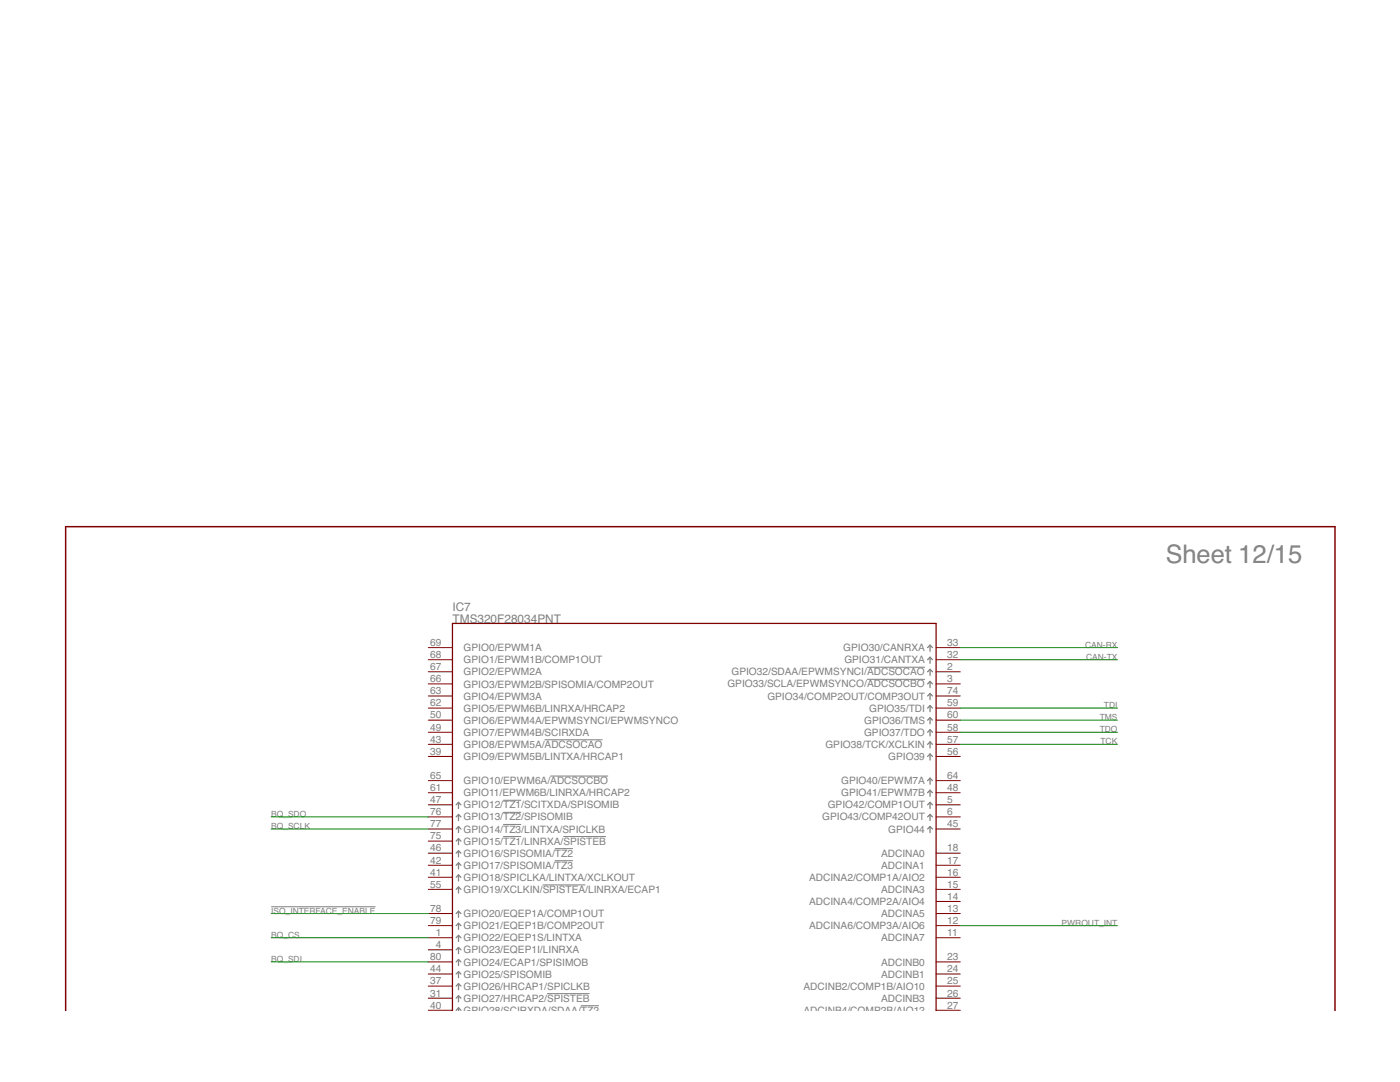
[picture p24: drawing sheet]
<svg xmlns="http://www.w3.org/2000/svg" width="279mm" height="216mm" viewBox="0 0 279 216" stroke-linecap="round" stroke-linejoin="round" font-family="sans-serif">
<defs><g id="words">
<text font-size="5.1" fill="#808080" x="232.7" y="112.3">Sheet 12/15</text>
<g font-size="2.4" fill="#808080">
<text x="90.3" y="124.4">TMS320F28034PNT</text>
<text x="90.3" y="122">IC7</text>
</g>
<g font-size="2" fill="#808080">
<text x="85.8" y="131.3">68</text>
<text x="85.8" y="128.9">69</text>
<text x="92.5" y="129.9">GPIO0/EPWM1A</text>
<text x="168.3" y="129.9">GPIO30/CANRXA</text>
<text x="189" y="131.3">32</text>
<text x="189" y="128.9">33</text>
<text x="85.8" y="136.1">66</text>
<text x="85.8" y="133.7">67</text>
<text x="92.5" y="137.2">GPIO3/EPWM2B/SPISOMIA/COMP2OUT</text>
<text x="92.5" y="134.8">GPIO2/EPWM2A</text>
<text x="92.5" y="132.4">GPIO1/EPWM1B/COMP1OUT</text>
<text x="145.2" y="137.2">GPIO33/SCLA/EPWMSYNCO/ADCSOCBO</text>
<text x="146" y="134.8">GPIO32/SDAA/EPWMSYNCI/ADCSOCAO</text>
<text x="168.5" y="132.4">GPIO31/CANTXA</text>
<text x="189" y="133.7">2</text>
<text x="189" y="136.1">3</text>
<text x="85.8" y="143.4">50</text>
<text x="85.8" y="140.9">62</text>
<text x="85.8" y="138.5">63</text>
<text x="92.5" y="142">GPIO5/EPWM6B/LINRXA/HRCAP2</text>
<text x="92.5" y="139.6">GPIO4/EPWM3A</text>
<text x="153.1" y="139.6">GPIO34/COMP2OUT/COMP3OUT</text>
<text x="173.5" y="142">GPIO35/TDI</text>
<text x="189" y="140.9">59</text>
<text x="189" y="143.4">60</text>
<text x="189" y="138.5">74</text>
<text x="85.8" y="148.2">43</text>
<text x="85.8" y="145.8">49</text>
<text x="92.5" y="149.2">GPIO8/EPWM5A/ADCSOCAO</text>
<text x="92.5" y="146.8">GPIO7/EPWM4B/SCIRXDA</text>
<text x="92.5" y="144.4">GPIO6/EPWM4A/EPWMSYNCI/EPWMSYNCO</text>
<text x="164.7" y="149.2">GPIO38/TCK/XCLKIN</text>
<text x="172.4" y="146.8">GPIO37/TDO</text>
<text x="172.5" y="144.4">GPIO36/TMS</text>
<text x="189" y="148.2">57</text>
<text x="189" y="145.8">58</text>
<text x="85.8" y="150.6">39</text>
<text x="85.8" y="155.4">65</text>
<text x="92.5" y="151.7">GPIO9/EPWM5B/LINTXA/HRCAP1</text>
<text x="177.3" y="151.7">GPIO39</text>
<text x="189" y="150.6">56</text>
<text x="189" y="155.4">64</text>
<text x="85.8" y="160.2">47</text>
<text x="85.8" y="157.8">61</text>
<text x="92.5" y="161.3">GPIO12/TZ1/SCITXDA/SPISOMIB</text>
<text x="92.5" y="158.9">GPIO11/EPWM6B/LINRXA/HRCAP2</text>
<text x="92.5" y="156.5">GPIO10/EPWM6A/ADCSOCBO</text>
<text x="165.2" y="161.3">GPIO42/COMP1OUT</text>
<text x="167.9" y="158.9">GPIO41/EPWM7B</text>
<text x="167.9" y="156.5">GPIO40/EPWM7A</text>
<text x="189" y="160.2">5</text>
<text x="189" y="157.8">48</text>
<text x="85.8" y="167.5">75</text>
<text x="85.8" y="162.7">76</text>
<text x="85.8" y="165.1">77</text>
<text x="92.5" y="163.7">GPIO13/TZ2/SPISOMIB</text>
<text x="92.5" y="166.1">GPIO14/TZ3/LINTXA/SPICLKB</text>
<text x="164.1" y="163.7">GPIO43/COMP42OUT</text>
<text x="177.3" y="166.1">GPIO44</text>
<text x="189" y="162.7">6</text>
<text x="189" y="165.1">45</text>
<text x="85.8" y="172.3">42</text>
<text x="85.8" y="169.9">46</text>
<text x="92.5" y="173.4">GPIO17/SPISOMIA/TZ3</text>
<text x="92.5" y="171">GPIO16/SPISOMIA/TZ2</text>
<text x="92.5" y="168.5">GPIO15/TZ1/LINRXA/SPISTEB</text>
<text x="175.8" y="173.4">ADCINA1</text>
<text x="175.8" y="170.9">ADCINA0</text>
<text x="189" y="172.3">17</text>
<text x="189" y="169.9">18</text>
<text x="85.8" y="174.7">41</text>
<text x="85.8" y="177.1">55</text>
<text x="92.5" y="175.8">GPIO18/SPICLKA/LINTXA/XCLKOUT</text>
<text x="92.5" y="178.2">GPIO19/XCLKIN/SPISTEA/LINRXA/ECAP1</text>
<text x="161.5" y="175.8">ADCINA2/COMP1A/AIO2</text>
<text x="175.8" y="178.2">ADCINA3</text>
<text x="189" y="179.5">14</text>
<text x="189" y="177.1">15</text>
<text x="189" y="174.7">16</text>
<text x="85.8" y="182">78</text>
<text x="85.8" y="184.4">79</text>
<text x="92.5" y="183">GPIO20/EQEP1A/COMP1OUT</text>
<text x="92.5" y="185.4">GPIO21/EQEP1B/COMP2OUT</text>
<text x="161.5" y="185.4">ADCINA6/COMP3A/AIO6</text>
<text x="161.5" y="180.6">ADCINA4/COMP2A/AIO4</text>
<text x="175.8" y="183">ADCINA5</text>
<text x="189" y="184.4">12</text>
<text x="189" y="182">13</text>
<text x="85.8" y="191.6">80</text>
<text x="87" y="186.8">1</text>
<text x="87" y="189.2">4</text>
<text x="92.5" y="187.8">GPIO22/EQEP1S/LINTXA</text>
<text x="92.5" y="190.3">GPIO23/EQEP1I/LINRXA</text>
<text x="175.8" y="187.8">ADCINA7</text>
<text x="189" y="186.8">11</text>
<text x="189" y="191.6">23</text>
<text x="85.8" y="194">44</text>
<text x="85.8" y="196.4">37</text>
<text x="92.5" y="195.1">GPIO25/SPISOMIB</text>
<text x="92.5" y="192.7">GPIO24/ECAP1/SPISIMOB</text>
<text x="92.5" y="197.5">GPIO26/HRCAP1/SPICLKB</text>
<text x="160.4" y="197.5">ADCINB2/COMP1B/AIO10</text>
<text x="175.8" y="192.7">ADCINB0</text>
<text x="175.8" y="195.1">ADCINB1</text>
<text x="189" y="194">24</text>
<text x="189" y="196.4">25</text>
<text x="85.8" y="198.8">31</text>
<text x="85.8" y="201.3">40</text>
<text x="92.5" y="199.9">GPIO27/HRCAP2/SPISTEB</text>
<text x="92.5" y="202.3">GPIO28/SCIRXDA/SDAA/TZ2</text>
<text x="160.4" y="202.3">ADCINB4/COMP2B/AIO12</text>
<text x="175.8" y="199.9">ADCINB3</text>
<text x="189" y="198.8">26</text>
<text x="189" y="201.3">27</text>
</g>
<g font-size="1.7" fill="#808080">
<text x="216.6" y="129.2">CAN-RX</text>
<text x="216.8" y="131.6">CAN-TX</text>
<text x="219.5" y="143.7">TMS</text>
<text x="220.3" y="141.3">TDI</text>
<text x="219.5" y="146.1">TDO</text>
<text x="219.6" y="148.5">TCK</text>
<text x="54.1" y="163">BQ_SDO</text>
<text x="54.1" y="165.4">BQ_SCLK</text>
<text x="54.1" y="182.3">ISO_INTERFACE_ENABLE</text>
<text x="211.9" y="184.7">PWROUT_INT</text>
<text x="54.1" y="191.9">BQ_SDI</text>
<text x="54.1" y="187.1">BQ_CS</text>
</g>
</g></defs>
<g fill="#808080" stroke="#808080" stroke-width=".25">
<path d="M91.5 162.5v1.2z"/>
<path d="M91.5 162.5l.5 .5z"/>
<path d="M91.5 162.5l-.5 .5z"/>
<path d="M91.5 164.9v1.2z"/>
<path d="M91.5 164.9l.5 .5z"/>
<path d="M91.5 164.9l-.5 .5z"/>
<path d="M91.5 167.3v1.3z"/>
<path d="M91.5 167.3l.5 .5z"/>
<path d="M91.5 167.3l-.5 .5z"/>
<path d="M91.5 169.8v1.2z"/>
<path d="M91.5 169.8l.5 .4z"/>
<path d="M91.5 169.8l-.5 .4z"/>
<path d="M91.5 172.2v1.2z"/>
<path d="M91.5 172.2l.5 .5z"/>
<path d="M91.5 172.2l-.5 .5z"/>
<path d="M91.5 174.6v1.2z"/>
<path d="M91.5 174.6l.5 .4z"/>
<path d="M91.5 174.6l-.5 .4z"/>
<path d="M91.5 177v1.2z"/>
<path d="M91.5 177l.5 .5z"/>
<path d="M91.5 177l-.5 .5z"/>
<path d="M91.5 181.8v1.2z"/>
<path d="M91.5 181.8l.5 .5z"/>
<path d="M91.5 181.8l-.5 .5z"/>
<path d="M91.5 184.2v1.2z"/>
<path d="M91.5 184.2l.5 .5z"/>
<path d="M91.5 184.2l-.5 .5z"/>
<path d="M91.5 186.6v1.3z"/>
<path d="M91.5 186.6l.5 .5z"/>
<path d="M91.5 186.6l-.5 .5z"/>
<path d="M91.5 189.1v1.2z"/>
<path d="M91.5 189.1l.5 .4z"/>
<path d="M91.5 189.1l-.5 .4z"/>
<path d="M91.5 191.5v1.2z"/>
<path d="M91.5 191.5l.5 .4z"/>
<path d="M91.5 191.5l-.5 .4z"/>
<path d="M91.5 193.9v1.2z"/>
<path d="M91.5 193.9l.5 .5z"/>
<path d="M91.5 193.9l-.5 .5z"/>
<path d="M91.5 198.7v1.2z"/>
<path d="M91.5 198.7l.5 .5z"/>
<path d="M91.5 198.7l-.5 .5z"/>
<path d="M91.5 201.1v.6z"/>
<path d="M91.5 201.1l.5 .5z"/>
<path d="M91.5 201.1l-.5 .5z"/>
<path d="M185.6 128.7v1.2z"/>
<path d="M185.6 128.7l.5 .5z"/>
<path d="M185.6 128.7l-.5 .5z"/>
<path d="M185.6 131.1v1.3z"/>
<path d="M185.6 131.1l.5 .5z"/>
<path d="M185.6 131.1l-.5 .5z"/>
<path d="M185.6 133.6v1.2z"/>
<path d="M185.6 133.6l.5 .4z"/>
<path d="M185.6 133.6l-.5 .4z"/>
<path d="M185.6 136v1.2z"/>
<path d="M185.6 136l.5 .5z"/>
<path d="M185.6 136l-.5 .5z"/>
<path d="M185.6 138.4v1.2z"/>
<path d="M185.6 138.4l.5 .5z"/>
<path d="M185.6 138.4l-.5 .5z"/>
<path d="M185.6 140.8v1.2z"/>
<path d="M185.6 140.8l.5 .5z"/>
<path d="M185.6 140.8l-.5 .5z"/>
<path d="M185.6 143.2v1.2z"/>
<path d="M185.6 143.2l.5 .5z"/>
<path d="M185.6 143.2l-.5 .5z"/>
<path d="M185.6 145.6v1.2z"/>
<path d="M185.6 145.6l.5 .5z"/>
<path d="M185.6 145.6l-.5 .5z"/>
<path d="M185.6 148v1.2z"/>
<path d="M185.6 148l.5 .5z"/>
<path d="M185.6 148l-.5 .5z"/>
<path d="M185.6 150.5v1.2z"/>
<path d="M185.6 150.5l.5 .4z"/>
<path d="M185.6 150.5l-.5 .4z"/>
<path d="M185.6 155.3v1.2z"/>
<path d="M185.6 155.3l.5 .5z"/>
<path d="M185.6 155.3l-.5 .5z"/>
<path d="M185.6 157.7v1.2z"/>
<path d="M185.6 157.7l.5 .5z"/>
<path d="M185.6 157.7l-.5 .5z"/>
<path d="M185.6 160.1v1.2z"/>
<path d="M185.6 160.1l.5 .5z"/>
<path d="M185.6 160.1l-.5 .5z"/>
<path d="M185.6 162.5v1.2z"/>
<path d="M185.6 162.5l.5 .5z"/>
<path d="M185.6 162.5l-.5 .5z"/>
<path d="M185.6 164.9v1.2z"/>
<path d="M185.6 164.9l.5 .5z"/>
<path d="M185.6 164.9l-.5 .5z"/>
<path d="M91.5 160.1v1.2z"/>
<path d="M91.5 160.1l.5 .5z"/>
<path d="M91.5 160.1l-.5 .5z"/>
<path d="M91.5 196.3v1.2z"/>
<path d="M91.5 196.3l.5 .5z"/>
<path d="M91.5 196.3l-.5 .5z"/>
</g>
<g fill="#808080" stroke="#808080" stroke-width=".2">
<path d="M173 133.1h11.6z"/>
<path d="M173 135.6h11.6z"/>
<path d="M109.2 198.3h8.5z"/>
<path d="M115.9 200.7h3.6z"/>
<path d="M110.7 171.7h3.6z"/>
<path d="M108.7 147.6h11.5z"/>
<path d="M110.7 169.3h3.6z"/>
<path d="M100.4 159.7h3.6z"/>
<path d="M108.3 176.6h8.5z"/>
<path d="M109.8 154.9h11.6z"/>
<path d="M100.4 166.9h3.6z"/>
<path d="M112.4 166.9h8.5z"/>
<path d="M100.4 162.1h3.6z"/>
<path d="M100.4 164.5h3.6z"/>
<path d="M54.1 180.9h20.9z"/>
</g>
<g fill="#800000" stroke="#800000" stroke-width=".2">
<path d="M85.5 187.1h4.8z"/>
<path d="M186.8 134h4.8z"/>
<path d="M186.8 136.5h4.8z"/>
<path d="M85.5 189.5h4.8z"/>
<path d="M186.8 160.6h4.8z"/>
<path d="M186.8 163h4.8z"/>
<path d="M186.8 187.1h4.8z"/>
<path d="M186.8 184.7h4.8z"/>
<path d="M186.8 182.3h4.8z"/>
<path d="M186.8 179.9h4.8z"/>
<path d="M186.8 177.5h4.8z"/>
<path d="M186.8 175h4.8z"/>
<path d="M186.8 172.7h4.8z"/>
<path d="M186.8 170.2h4.8z"/>
<path d="M186.8 191.9h4.8z"/>
<path d="M186.8 194.4h4.8z"/>
<path d="M186.8 196.8h4.8z"/>
<path d="M186.8 199.2h4.8z"/>
<path d="M186.8 201.6h4.8z"/>
<path d="M85.5 199.2h4.8z"/>
<path d="M186.8 131.6h4.8z"/>
<path d="M186.8 129.2h4.8z"/>
<path d="M85.5 150.9h4.8z"/>
<path d="M85.5 201.6h4.8z"/>
<path d="M85.5 175h4.8z"/>
<path d="M85.5 172.7h4.8z"/>
<path d="M85.5 148.5h4.8z"/>
<path d="M85.5 194.4h4.8z"/>
<path d="M186.8 165.4h4.8z"/>
<path d="M85.5 170.2h4.8z"/>
<path d="M85.5 160.6h4.8z"/>
<path d="M186.8 158.2h4.8z"/>
<path d="M85.5 146.1h4.8z"/>
<path d="M85.5 143.7h4.8z"/>
<path d="M85.5 177.5h4.8z"/>
<path d="M186.8 150.9h4.8z"/>
<path d="M186.8 148.5h4.8z"/>
<path d="M186.8 146.1h4.8z"/>
<path d="M186.8 141.3h4.8z"/>
<path d="M186.8 143.7h4.8z"/>
<path d="M85.5 158.2h4.8z"/>
<path d="M85.5 141.3h4.8z"/>
<path d="M85.5 138.9h4.8z"/>
<path d="M186.8 155.8h4.8z"/>
<path d="M85.5 155.8h4.8z"/>
<path d="M85.5 136.5h4.8z"/>
<path d="M85.5 134h4.8z"/>
<path d="M85.5 131.6h4.8z"/>
<path d="M85.5 129.2h4.8z"/>
<path d="M186.8 138.9h4.8z"/>
<path d="M85.5 167.8h4.8z"/>
<path d="M85.5 163h4.8z"/>
<path d="M85.5 165.4h4.8z"/>
<path d="M85.5 182.3h4.8z"/>
<path d="M85.5 184.7h4.8z"/>
<path d="M85.5 191.9h4.8z"/>
<path d="M85.5 196.8h4.8z"/>
</g>
<g fill="#800000" stroke="#800000" stroke-width=".25">
<path d="M90.3 124.4h96.5z"/>
<path d="M186.8 124.4v77.3z"/>
<path d="M90.3 124.4v77.3z"/>
</g>
<g fill="#800000" stroke="#800000" stroke-width=".3">
<path d="M13.1 105.1v96.6z"/>
<path d="M266.4 105.1v96.6z"/>
<path d="M13.1 105.1h253.3z"/>
</g>
<g fill="#008000" stroke="#008000" stroke-width=".2">
<path d="M191.6 184.7h31.4z"/>
<path d="M191.6 129.2h31.4z"/>
<path d="M191.6 131.6h31.4z"/>
<path d="M191.6 141.3h31.4z"/>
<path d="M191.6 143.7h31.4z"/>
<path d="M191.6 146.1h31.4z"/>
<path d="M191.6 148.5h31.4z"/>
<path d="M54.1 163h31.4z"/>
<path d="M54.1 165.4h31.4z"/>
<path d="M54.1 191.9h31.4z"/>
<path d="M54.1 182.3h31.4z"/>
<path d="M54.1 187.1h31.4z"/>
</g>
<use href="#words"/>
</svg>
